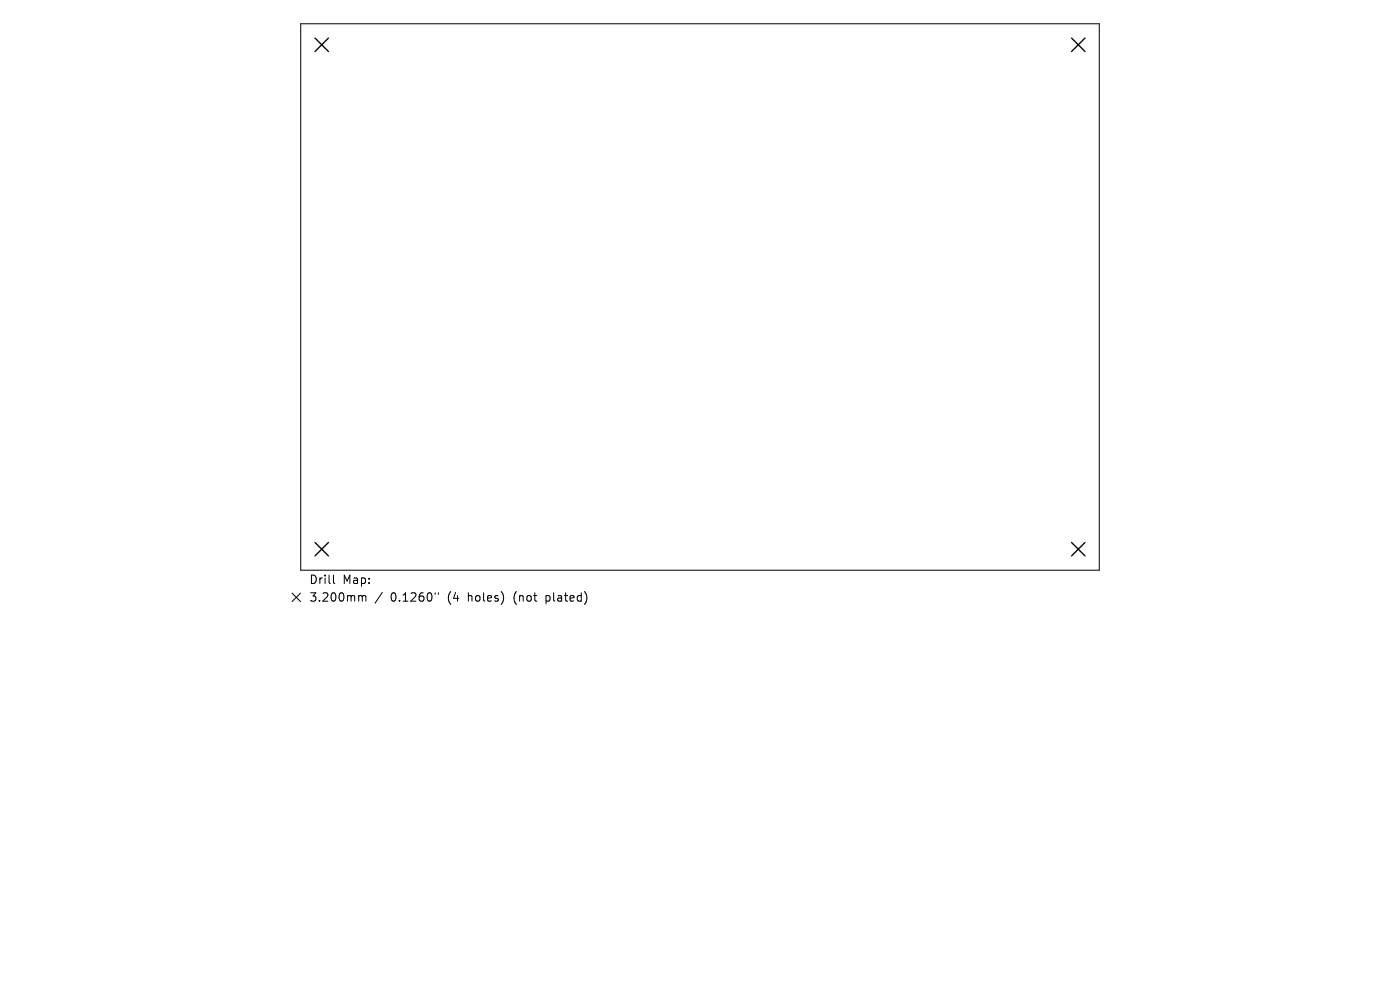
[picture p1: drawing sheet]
<svg xmlns="http://www.w3.org/2000/svg" width="297mm" height="210mm" viewBox="0 0 297 210" stroke-linecap="round" stroke-linejoin="round" font-family="sans-serif">
<defs><g id="words">
<g font-size="2.5">
<text x="65.5" y="124.1">Drill</text>
<text x="72.7" y="124.1">Map:</text>
<text x="65.5" y="127.9">3.200mm</text>
<text x="82.9" y="127.9">0.1260&quot;</text>
<text x="95.1" y="127.9">(4</text>
<text x="99.5" y="127.9">holes)</text>
<text x="109.4" y="127.9">(not</text>
<text x="116.4" y="127.9">plated)</text>
</g>
</g></defs>
<path d="M63.8 5h169.4v116h-169.4zM62 125.8l1.7 1.8M63.7 125.8l-1.7 1.8M70.7 122v1.5l.3 .3M76.3 126.3h.3l.3 .3M76.9 126.6l.2-.3 .4 .1 .1 1.1M76.9 126.6v.9M81.1 125.7l-1.5 2.3M92.3 125.7v.4M93 125.7v.4" fill="none" stroke="#000" stroke-width=".21"/>
<path d="M66.8 8.1l2.9 2.8M69.7 8.1l-2.9 2.8M227.3 8.1l2.9 2.8M230.2 8.1l-2.9 2.8M66.8 115.1l2.9 2.8M69.7 115.1l-2.9 2.8M227.3 115.1l2.9 2.8M230.2 115.1l-2.9 2.8" fill="none" stroke="#000" stroke-width=".29"/>
<use href="#words"/>
</svg>
